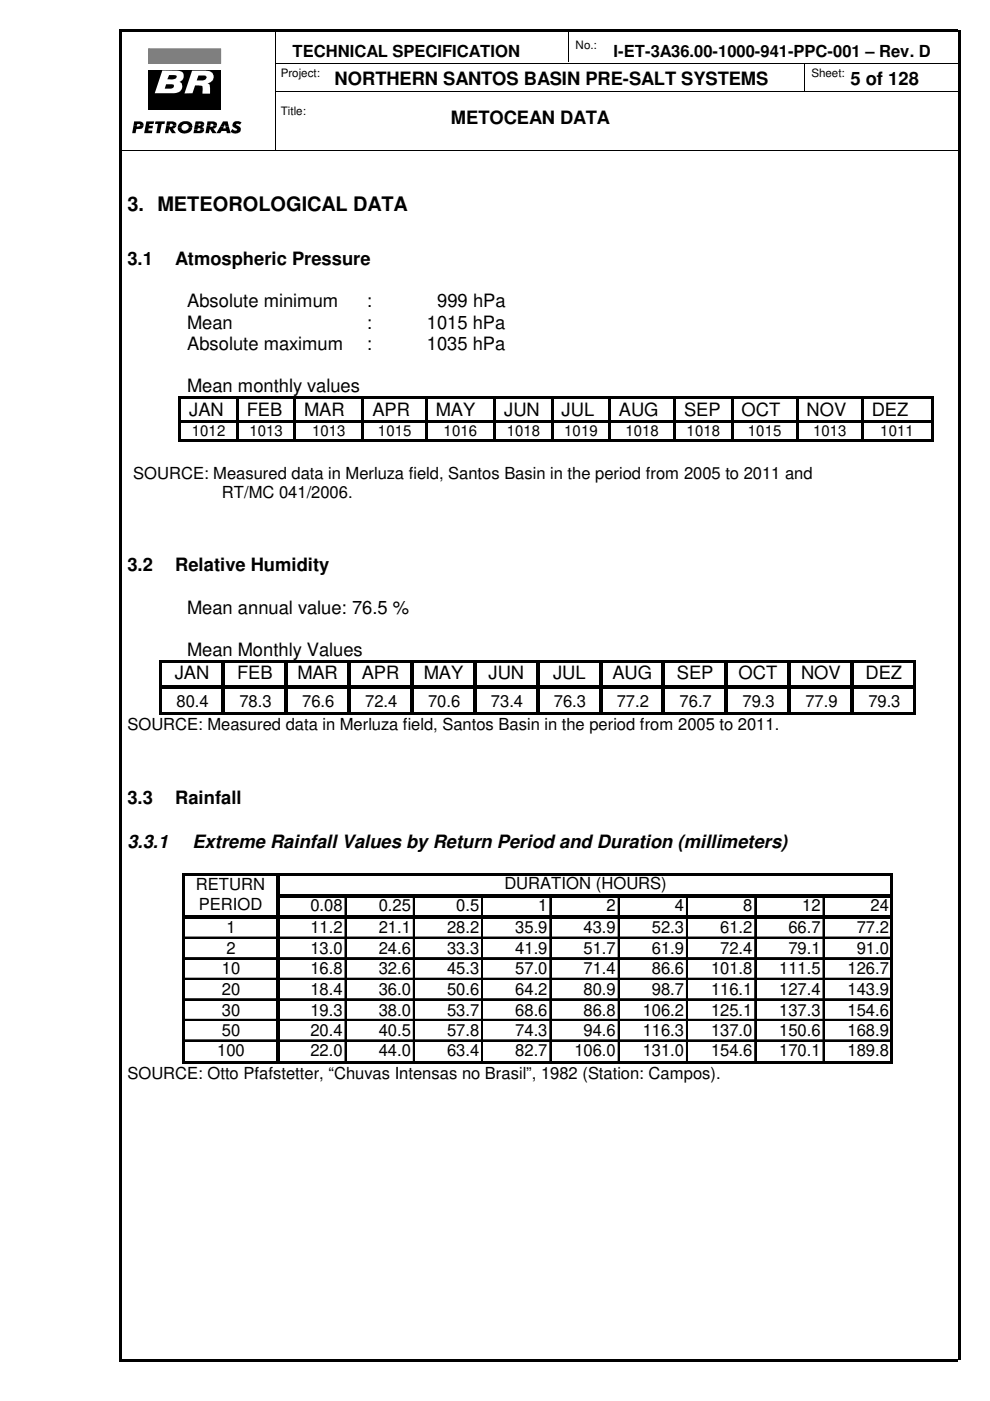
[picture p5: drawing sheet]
<svg xmlns="http://www.w3.org/2000/svg" width="210mm" height="297mm" viewBox="0 0 210 297" stroke-linecap="round" stroke-linejoin="round" font-family="sans-serif">
<defs><g id="words">
<text font-size="4.2" x="27" y="44.7">3. METEOROLOGICAL DATA</text>
<g font-size="3.9">
<text x="71" y="18.1">NORTHERN SANTOS BASIN PRE-SALT SYSTEMS</text>
<text x="180.3" y="18.1">5 of 128</text>
<text x="95.6" y="26.2">METOCEAN DATA</text>
<text x="27" y="56.2">3.1</text>
<text x="37.2" y="56.2">Atmospheric Pressure</text>
<text x="39.7" y="65.2">Absolute minimum</text>
<text x="77.8" y="65.2">:</text>
<text x="92.7" y="65.2">999 hPa</text>
<text x="39.7" y="69.7">Mean</text>
<text x="77.8" y="69.7">:</text>
<text x="90.5" y="69.7">1015 hPa</text>
<text x="39.7" y="74.2">Absolute maximum</text>
<text x="77.8" y="74.2">:</text>
<text x="90.5" y="74.2">1035 hPa</text>
<text x="39.7" y="83.1">Mean monthly values</text>
<text x="40.1" y="88.2">JAN</text>
<text x="52.3" y="88.2">FEB</text>
<text x="64.5" y="88.2">MAR</text>
<text x="79" y="88.2">APR</text>
<text x="92.4" y="88.2">MAY</text>
<text x="106.9" y="88.2">JUN</text>
<text x="119.1" y="88.2">JUL</text>
<text x="131.2" y="88.2">AUG</text>
<text x="145" y="88.2">SEP</text>
<text x="157.2" y="88.2">OCT</text>
<text x="171" y="88.2">NOV</text>
<text x="184.8" y="88.2">DEZ</text>
<text x="27" y="121.1">3.2</text>
<text x="37.2" y="121.1">Relative Humidity</text>
<text x="39.7" y="130.1">Mean annual value: 76.5 %</text>
<text x="37" y="143.9">JAN</text>
<text x="39.7" y="139.1">Mean Monthly Values</text>
<text x="50.2" y="143.9">FEB</text>
<text x="63.1" y="143.9">MAR</text>
<text x="76.7" y="143.9">APR</text>
<text x="89.9" y="143.9">MAY</text>
<text x="103.6" y="143.9">JUN</text>
<text x="117.3" y="143.9">JUL</text>
<text x="129.8" y="143.9">AUG</text>
<text x="143.5" y="143.9">SEP</text>
<text x="156.6" y="143.9">OCT</text>
<text x="169.8" y="143.9">NOV</text>
<text x="183.5" y="143.9">DEZ</text>
<text x="27" y="170.5">3.3</text>
<text x="37.2" y="170.5">Rainfall</text>
<text x="27" y="179.7">3.3.1</text>
<text x="40.8" y="179.7">Extreme Rainfall Values by Return Period and Duration (millimeters)</text>
</g>
<g font-size="3.5">
<text x="62" y="12.1">TECHNICAL SPECIFICATION</text>
<text x="130.1" y="12.1">I-ET-3A36.00-1000-941-PPC-001 – Rev. D</text>
<text x="28.2" y="101.5">SOURCE: Measured data in Merluza field, Santos Basin in the period from 2005 to 2011 and</text>
<text x="47" y="105.5">RT/MC 041/2006.</text>
<text x="37.4" y="149.8">80.4</text>
<text x="50.8" y="149.8">78.3</text>
<text x="64.1" y="149.8">76.6</text>
<text x="77.4" y="149.8">72.4</text>
<text x="90.8" y="149.8">70.6</text>
<text x="104.1" y="149.8">73.4</text>
<text x="117.4" y="149.8">76.3</text>
<text x="130.8" y="149.8">77.2</text>
<text x="144.1" y="149.8">76.7</text>
<text x="157.4" y="149.8">79.3</text>
<text x="170.8" y="149.8">77.9</text>
<text x="184.1" y="149.8">79.3</text>
<text x="27" y="154.9">SOURCE: Measured data in Merluza field, Santos Basin in the period from 2005 to 2011.</text>
<text x="41.5" y="188.7">RETURN</text>
<text x="106.9" y="188.5">DURATION (HOURS)</text>
<text x="42.2" y="193">PERIOD</text>
<text x="48" y="197.8">1</text>
<text x="65.8" y="197.8">11.2</text>
<text x="65.8" y="193.1">0.08</text>
<text x="80.3" y="197.8">21.1</text>
<text x="80.3" y="193.1">0.25</text>
<text x="94.8" y="197.8">28.2</text>
<text x="96.7" y="193.1">0.5</text>
<text x="109.3" y="197.8">35.9</text>
<text x="114.1" y="193.1">1</text>
<text x="123.7" y="197.8">43.9</text>
<text x="128.6" y="193.1">2</text>
<text x="138.2" y="197.8">52.3</text>
<text x="143.1" y="193.1">4</text>
<text x="152.7" y="197.8">61.2</text>
<text x="157.6" y="193.1">8</text>
<text x="167.2" y="197.8">66.7</text>
<text x="170.1" y="193.1">12</text>
<text x="181.7" y="197.8">77.2</text>
<text x="184.6" y="193.1">24</text>
<text x="48" y="202.2">2</text>
<text x="65.8" y="202.2">13.0</text>
<text x="80.3" y="202.2">24.6</text>
<text x="94.8" y="202.2">33.3</text>
<text x="109.3" y="202.2">41.9</text>
<text x="123.7" y="202.2">51.7</text>
<text x="138.2" y="202.2">61.9</text>
<text x="152.7" y="202.2">72.4</text>
<text x="167.2" y="202.2">79.1</text>
<text x="181.7" y="202.2">91.0</text>
<text x="47" y="206.6">10</text>
<text x="65.8" y="206.6">16.8</text>
<text x="80.3" y="206.6">32.6</text>
<text x="94.8" y="206.6">45.3</text>
<text x="109.3" y="206.6">57.0</text>
<text x="123.7" y="206.6">71.4</text>
<text x="138.2" y="206.6">86.6</text>
<text x="150.7" y="206.6">101.8</text>
<text x="165.2" y="206.6">111.5</text>
<text x="179.7" y="206.6">126.7</text>
<text x="47" y="210.9">20</text>
<text x="47" y="215.3">30</text>
<text x="65.8" y="210.9">18.4</text>
<text x="65.8" y="215.3">19.3</text>
<text x="80.3" y="210.9">36.0</text>
<text x="80.3" y="215.3">38.0</text>
<text x="94.8" y="210.9">50.6</text>
<text x="94.8" y="215.3">53.7</text>
<text x="109.3" y="210.9">64.2</text>
<text x="109.3" y="215.3">68.6</text>
<text x="123.7" y="210.9">80.9</text>
<text x="123.7" y="215.3">86.8</text>
<text x="136.3" y="215.3">106.2</text>
<text x="138.2" y="210.9">98.7</text>
<text x="150.7" y="210.9">116.1</text>
<text x="150.7" y="215.3">125.1</text>
<text x="165.2" y="210.9">127.4</text>
<text x="165.2" y="215.3">137.3</text>
<text x="179.7" y="210.9">143.9</text>
<text x="179.7" y="215.3">154.6</text>
<text x="47" y="219.7">50</text>
<text x="65.8" y="219.7">20.4</text>
<text x="80.3" y="219.7">40.5</text>
<text x="94.8" y="219.7">57.8</text>
<text x="109.3" y="219.7">74.3</text>
<text x="123.7" y="219.7">94.6</text>
<text x="136.3" y="219.7">116.3</text>
<text x="150.7" y="219.7">137.0</text>
<text x="165.2" y="219.7">150.6</text>
<text x="179.7" y="219.7">168.9</text>
<text x="46.1" y="223.9">100</text>
<text x="65.8" y="223.9">22.0</text>
<text x="80.3" y="223.9">44.0</text>
<text x="94.8" y="223.9">63.4</text>
<text x="109.3" y="223.9">82.7</text>
<text x="121.8" y="223.9">106.0</text>
<text x="136.3" y="223.9">131.0</text>
<text x="150.7" y="223.9">154.6</text>
<text x="165.2" y="223.9">170.1</text>
<text x="179.7" y="223.9">189.8</text>
<text x="27" y="228.8">SOURCE: Otto Pfafstetter, “Chuvas Intensas no Brasil”, 1982 (Station: Campos).</text>
</g>
<g font-size="3.2">
<text x="40.7" y="92.5">1012</text>
<text x="52.9" y="92.5">1013</text>
<text x="66.2" y="92.5">1013</text>
<text x="80.1" y="92.5">1015</text>
<text x="94.1" y="92.5">1016</text>
<text x="107.4" y="92.5">1018</text>
<text x="119.6" y="92.5">1019</text>
<text x="132.6" y="92.5">1018</text>
<text x="145.6" y="92.5">1018</text>
<text x="158.6" y="92.5">1015</text>
<text x="172.4" y="92.5">1013</text>
<text x="186.6" y="92.5">1011</text>
</g>
<g font-size="2.5">
<text x="122" y="10.3">No.:</text>
<text x="59.5" y="16.3">Project:</text>
<text x="172" y="16.3">Sheet:</text>
<text x="59.5" y="24.5">Title:</text>
</g>
</g></defs>
<path d="M25.4 6.3h177.8v.5h-177.8zM25.4 288.2h177.8v.6h-177.8zM25.4 6.3h.5v281.9h-.5zM203.1 6.3h.5v281.9h-.5z" fill="#000"/>
<path d="M58.4 13.4h144.8M58.4 19.4h144.8M58.5 6.3v25.4M120.5 6.3v6.9M170.5 13.3v6.1M25.4 31.8h177.8" fill="none" stroke="#000" stroke-width=".21"/>
<path d="M31.5 15h15.3v8.4h-15.3z" fill-rule="evenodd" fill="#000"/>
<path d="M40.7 15h2.9a1.36 1.36 0 0 1 1.7 1.1 1.36 1.36 0 0 1-1.2 1.6h-.1l.4 .2 .1 .3v1.7h-1.6v-1.6l-.7-.2h-.8l-.6 1.7h-1.7z" fill-rule="evenodd" fill="#fff"/>
<path d="M31.5 10.3h15.3v3.2h-15.3z" fill-rule="evenodd" fill="#7f7f7f"/>
<path d="M31.5 10.3h15.3v3.2h-15.3z" fill="none" stroke="#7f7f7f" stroke-width=".21"/>
<path d="M42.1 16h1a.5 .5 0 0 1 .7 .4 .5 .5 0 0 1-.5 .6l-1.6 .1z" fill-rule="evenodd" fill="#000"/>
<path d="M34.4 14.9l3.2 .1a1.23 1.23 0 0 1 1.3 1 1.23 1.23 0 0 1-.8 1.4 1.17 1.17 0 0 1 .6 1.1 1.17 1.17 0 0 1-.8 1l-.9 .3h-4.2z" fill-rule="evenodd" fill="#fff"/>
<g fill="#000">
<path d="M35.2 17.9h.8a.52 .52 0 0 1 .6 0 .52 .52 0 0 1 .1 .6l-.5 .3h-1.3z" fill-rule="evenodd"/>
<path d="M35.9 15.9h1a.45 .45 0 0 1 .6 .4 .45 .45 0 0 1-.6 .5h-1.4z" fill-rule="evenodd"/>
<path d="M28.4 25.7l1.6 .1 .4 .4v.3h-.7l-.2-.2h-.4l-.1 .2h-.7z" fill-rule="evenodd"/>
<path d="M28.3 26.5h.7v.3h.5l.2-.3h.7a.99 .99 0 0 1-1.3 .8h-.2l-.2 .9h-.7z" fill-rule="evenodd"/>
<path d="M31 25.7h1.7l-.1 .6h-.9l-.1 .4h.8l-.1 .5h-.8v.5h.8l-.1 .5h-1.6z" fill-rule="evenodd"/>
<path d="M33 25.7h2l-.1 .6h-.6l-.4 1.9h-.8l.4-1.9h-.6z" fill-rule="evenodd"/>
<path d="M35.4 25.7l1.6 .1 .3 .2 .1 .6h-.7v-.2l-.3-.2h-.3l-.1 .4h-.7z" fill-rule="evenodd"/>
<path d="M35.3 26.6h.7l-.1 .3h.5l.3-.3h.7l-.3 .5-.5 .2 .7 .9h-.9l-.5-.9-.2 .9h-.7z" fill-rule="evenodd"/>
<path d="M38.1 26.2l.2-.2a1.61 1.61 0 0 1 2.5 .8v.2h-.8a.77 .77 0 0 0-.8-.7 .77 .77 0 0 0-.7 .7h-.8z" fill-rule="evenodd"/>
<path d="M37.7 27h.8a.76 .76 0 0 0 .7 .7 .76 .76 0 0 0 .8-.7h.8a1.6 1.6 0 0 1-1.5 1.3 1.6 1.6 0 0 1-1.6-1z" fill-rule="evenodd"/>
<path d="M41.3 26.5h.8l-.1 .2h.4l.2-.2h.7l-.3 .3-.3 .1 .4 .2 .2 .4h-.8l-.1-.3h-.4l-.1 .3h-.8z" fill-rule="evenodd"/>
<path d="M41.1 27.5h.8l-.1 .3 .5-.1 .2-.2h.8v.2l-.4 .4-.3 .1h-1.6z" fill-rule="evenodd"/>
<path d="M41.5 25.7l1.5 .1 .3 .3v.3l-.7 .1-.1-.3h-.4v.3h-.8z" fill-rule="evenodd"/>
<path d="M44 25.7l1.6 .1 .3 .3 .1 .5h-.7l-.3-.4h-.3l-.1 .4h-.7z" fill-rule="evenodd"/>
<path d="M43.9 26.6h.7l-.1 .3a.52 .52 0 0 0 .8-.3h.7l-.4 .5-.4 .2 .7 .9h-.9l-.5-.9-.2 .9h-.7z" fill-rule="evenodd"/>
<path d="M47.3 25.7h1l.2 1.1h-.7l-.1-.5-.2 .5h-.8z" fill-rule="evenodd"/>
<path d="M46.7 26.8h.8l-.2 .4h.6l-.1-.4h.7l.4 1.4h-.8l-.1-.4h-1l-.3 .4h-.8z" fill-rule="evenodd"/>
<path d="M49.6 25.9l.4-.2 .9 .1 .3 .2-.4 .5a.37 .37 0 0 0-.4-.3 .37 .37 0 0 0-.3 .3l.1 .1a.85 .85 0 0 1 .9 .9 .85 .85 0 0 1-1 .8l-.7-.1-.5-.3 .4-.6a.57 .57 0 0 0 .5 .4 .57 .57 0 0 0 .5-.3l-.4-.2a.74 .74 0 0 1-.3-1.3z" fill-rule="evenodd"/>
</g>
<g fill="#fff">
<path d="M26.8 9.6h.3v.3h-.3z"/>
<path d="M27.1 9.6h28.1v.3h-28.1z"/>
<path d="M55.2 9.6h.3v.3h-.3z"/>
<path d="M26.8 28.7h.3v.2h-.3z"/>
<path d="M27.1 28.7h28.1v.2h-28.1z"/>
<path d="M55.2 28.7h.3v.2h-.3z"/>
<path d="M26.8 9.9h.3v18.8h-.3z"/>
<path d="M55.2 9.9h.3v18.8h-.3z"/>
</g>
<g fill="#000">
<path d="M37.9 84h.5v.5h-.5zM37.9 84.5h.5v4.5h-.5zM37.9 89h.5v.6h-.5zM37.9 89.6h.5v3.6h-.5zM37.9 93.2h.5v.5h-.5zM38.4 84h11.7v.5h-11.7zM38.4 89h11.7v.5h-11.7zM38.4 93.2h11.7v.5h-11.7zM50.1 84.5h.5zM50.1 84h.5v.5h-.5zM50.1 84.5h.5v4.5h-.5zM50.1 89h.5v.6h-.5z"/>
<path d="M50.1 89.6h.5v3.6h-.5zM50.1 93.2h.5v.5h-.5zM50.6 84h11.7v.5h-11.7zM50.6 89h11.7v.5h-11.7zM50.6 93.2h11.7v.5h-11.7zM62.3 84.5h.5zM62.3 84h.5v.5h-.5zM62.3 84.5h.5v4.5h-.5zM62.3 89h.5v.6h-.5zM62.3 89.6h.5v3.6h-.5zM62.3 93.2h.5v.5h-.5zM62.8 84h13.9v.5h-13.9z"/>
<path d="M62.8 89h13.9v.5h-13.9zM62.8 93.2h13.9v.5h-13.9zM76.7 84.5h.5zM76.7 84h.5v.5h-.5zM76.7 84.5h.5v4.5h-.5zM76.7 89h.5v.6h-.5zM76.7 89.6h.5v3.6h-.5zM76.7 93.2h.5v.5h-.5zM77.2 84h13v.5h-13zM77.2 89h13v.5h-13zM77.2 93.2h13v.5h-13zM90.2 84.5h.5z"/>
<path d="M90.2 84h.5v.5h-.5zM90.2 84.5h.5v4.5h-.5zM90.2 89h.5v.6h-.5zM90.2 89.6h.5v3.6h-.5zM90.2 93.2h.5v.5h-.5zM90.7 84h13.9v.5h-13.9zM90.7 89h13.9v.5h-13.9zM90.7 93.2h13.9v.5h-13.9zM104.6 84.5h.6zM104.6 84h.6v.5h-.6zM104.6 84.5h.6v4.5h-.6zM104.6 89h.6v.6h-.6z"/>
<path d="M104.6 89.6h.6v3.6h-.6zM104.6 93.2h.6v.5h-.6zM105.2 84h11.6v.5h-11.6zM105.2 89h11.6v.5h-11.6zM105.2 93.2h11.6v.5h-11.6zM116.8 84.5h.5zM116.8 84h.5v.5h-.5zM116.8 84.5h.5v4.5h-.5zM116.8 89h.5v.6h-.5zM116.8 89.6h.5v3.6h-.5zM116.8 93.2h.5v.5h-.5zM117.3 84h11.7v.5h-11.7z"/>
<path d="M117.3 89h11.7v.5h-11.7zM117.3 93.2h11.7v.5h-11.7zM129 84.5h.5zM129 84h.5v.5h-.5zM129 84.5h.5v4.5h-.5zM129 89h.5v.6h-.5zM129 89.6h.5v3.6h-.5zM129 93.2h.5v.5h-.5zM129.5 84h13.3v.5h-13.3zM129.5 89h13.3v.5h-13.3zM129.5 93.2h13.3v.5h-13.3zM142.8 84.5h.5z"/>
<path d="M142.8 84h.5v.5h-.5zM142.8 84.5h.5v4.5h-.5zM142.8 89h.5v.6h-.5zM142.8 89.6h.5v3.6h-.5zM142.8 93.2h.5v.5h-.5zM143.3 84h11.7v.5h-11.7zM143.3 89h11.7v.5h-11.7zM143.3 93.2h11.7v.5h-11.7zM155 84.5h.5zM155 84h.5v.5h-.5zM155 84.5h.5v4.5h-.5zM155 89h.5v.6h-.5z"/>
<path d="M155 89.6h.5v3.6h-.5zM155 93.2h.5v.5h-.5zM155.5 84h13.3v.5h-13.3zM155.5 89h13.3v.5h-13.3zM155.5 93.2h13.3v.5h-13.3zM168.8 84.5h.5zM168.8 84h.5v.5h-.5zM168.8 84.5h.5v4.5h-.5zM168.8 89h.5v.6h-.5zM168.8 89.6h.5v3.6h-.5zM168.8 93.2h.5v.5h-.5zM169.3 84h13.3v.5h-13.3z"/>
<path d="M169.3 89h13.3v.5h-13.3zM169.3 93.2h13.3v.5h-13.3zM182.6 84.5h.5zM182.6 84h.5v.5h-.5zM182.6 84.5h.5v4.5h-.5zM182.6 89h.5v.6h-.5zM182.6 89.6h.5v3.6h-.5zM182.6 93.2h.5v.5h-.5zM183.1 84h14.3v.5h-14.3zM183.1 89h14.3v.5h-14.3zM183.1 93.2h14.3v.5h-14.3zM197.4 84h.5v.5h-.5z"/>
<path d="M197.4 84.5h.5v4.5h-.5zM197.4 89h.5v.6h-.5zM197.4 89.6h.5v3.6h-.5zM197.4 93.2h.5v.5h-.5zM33.8 140h.5v11.6h-.5zM34.3 140h159.9v.5h-159.9zM34.3 145.4h159.9v.7h-159.9zM34.3 151h159.9v.6h-159.9zM47 140.5h.7v11.1h-.7zM60.3 140.5h.7v11.1h-.7zM73.7 140.5h.6v11.1h-.6zM87 140.5h.7v11.1h-.7z"/>
<path d="M100.3 140.5h.7v11.1h-.7zM113.7 140.5h.6v11.1h-.6zM127 140.5h.7v11.1h-.7zM140.3 140.5h.7v11.1h-.7zM153.7 140.5h.6v11.1h-.6zM167 140.5h.7v11.1h-.7zM180.3 140.5h.7v11.1h-.7zM193.7 140.5h.5v11.1h-.5zM39.2 185.1h150.1v.5h-150.1zM39.2 194.1h150.1v.7h-150.1zM59.2 189.5h130.1v.7h-130.1zM38.7 185.1h.5v40.4h-.5z"/>
<path d="M39.2 225h150.1v.5h-150.1zM58.5 185.6h.7v39.9h-.7zM188.8 185.6h.5v39.9h-.5z"/>
</g>
<g fill="none" stroke="#000" stroke-width=".21">
<path d="M39.2 198.7h19.3M59.2 198.7h129.6M73.2 190.2v3.9M73.2 194.8v30.2M87.6 190.2v3.9M87.6 194.8v30.2M102.1 190.2v3.9M102.1 194.8v30.2M116.6 190.2v3.9M116.6 194.8v30.2M131.1 190.2v3.9M131.1 194.8v30.2"/>
<path d="M145.5 190.2v3.9M145.5 194.8v30.2M160 190.2v3.9M160 194.8v30.2M174.5 190.2v3.9M174.5 194.8v30.2M39.2 203h19.3M39.2 207.4h19.3M39.2 211.8h19.3M39.2 216.1h19.3M59.2 203h129.6M59.2 207.4h129.6"/>
<path d="M59.2 211.8h129.6M59.2 216.1h129.6M39.2 220.5h19.3M59.2 220.5h129.6"/>
</g>
<g fill="none" stroke="#000" stroke-width=".34">
<path d="M39.2 198.8h19.3M59.2 198.8h129.6M73.3 190.2v3.9M73.3 194.8v30.2M87.8 190.2v3.9M87.8 194.8v30.2M102.3 190.2v3.9M102.3 194.8v30.2M116.8 190.2v3.9M116.8 194.8v30.2M131.2 190.2v3.9M131.2 194.8v30.2"/>
<path d="M145.7 190.2v3.9M145.7 194.8v30.2M160.2 190.2v3.9M160.2 194.8v30.2M174.7 190.2v3.9M174.7 194.8v30.2M39.2 203.2h19.3M39.2 207.6h19.3M39.2 212h19.3M39.2 216.3h19.3M59.2 203.2h129.6M59.2 207.6h129.6"/>
<path d="M59.2 212h129.6M59.2 216.3h129.6M39.2 220.7h19.3M59.2 220.7h129.6"/>
</g>
<use href="#words"/>
</svg>
